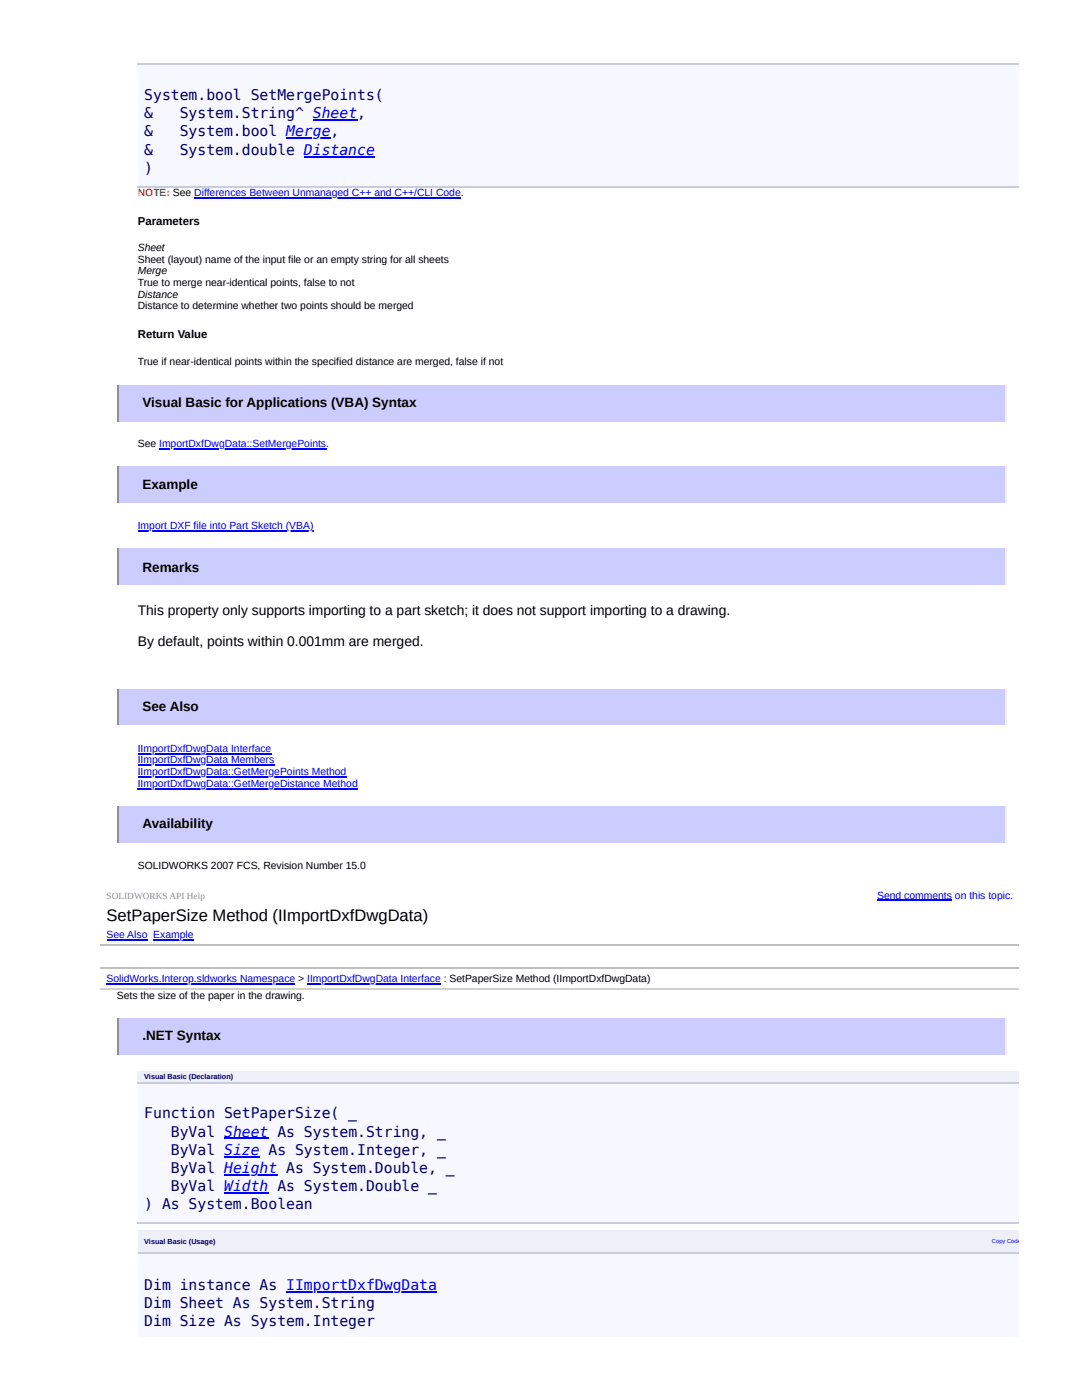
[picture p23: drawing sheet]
<svg xmlns="http://www.w3.org/2000/svg" width="216mm" height="279mm" viewBox="0 0 216 279" stroke-linecap="round" stroke-linejoin="round" font-family="sans-serif">
<defs><g id="words">
<text font-size="3.3" x="21.3" y="183.7">SetPaperSize Method (IImportDxfDwgData)</text>
<g font-size="2.9" fill="#006">
<text x="28.8" y="20">System.bool SetMergePoints(</text>
<text x="28.8" y="23.6">&amp;</text>
<text x="35.9" y="23.6">System.String^ Sheet,</text>
<text x="28.8" y="27.2">&amp;</text>
<text x="35.9" y="27.2">System.bool Merge,</text>
<text x="28.8" y="30.9">&amp;</text>
<text x="28.8" y="34.5">)</text>
<text x="35.9" y="30.9">System.double Distance</text>
<text x="28.8" y="223.2">Function SetPaperSize( _</text>
<text x="34.1" y="226.8">ByVal Sheet As System.String, _</text>
<text x="34.1" y="230.5">ByVal Size As System.Integer, _</text>
<text x="34.1" y="234.1">ByVal Height As System.Double, _</text>
<text x="34.1" y="237.7">ByVal Width As System.Double _</text>
<text x="28.8" y="241.4">) As System.Boolean</text>
<text x="28.8" y="257.4">Dim instance As IImportDxfDwgData</text>
<text x="28.8" y="261.1">Dim Sheet As System.String</text>
<text x="28.8" y="264.7">Dim Size As System.Integer</text>
</g>
<g font-size="2.8">
<text x="27.5" y="122.7">This property only supports importing to a part sketch; it does not support importing to a drawing.</text>
<text x="27.5" y="129">By default, points within 0.001mm are merged.</text>
</g>
<g font-size="2.7">
<text x="28.4" y="81.2">Visual Basic for Applications (VBA) Syntax</text>
<text x="28.4" y="97.6">Example</text>
<text x="28.4" y="114.2">Remarks</text>
<text x="28.4" y="141.9">See Also</text>
<text x="28.4" y="165.3">Availability</text>
<text x="28.4" y="207.6">.NET Syntax</text>
</g>
<g font-size="2.3">
<text x="27.5" y="44.9">Parameters</text>
<text x="27.5" y="67.5">Return Value</text>
</g>
<text font-size="2.1" fill="#f00" x="27.5" y="39.2">NOTE: See Differences Between Unmanaged C++ and C++/CLI Code.</text>
<g font-size="2.1">
<text x="27.5" y="50.1">Sheet</text>
<text x="27.5" y="52.4">Sheet (layout) name of the input file or an empty string for all sheets</text>
<text x="27.5" y="54.7">Merge</text>
<text x="27.5" y="57.1">True to merge near-identical points, false to not</text>
<text x="27.5" y="59.4">Distance</text>
<text x="27.5" y="61.8">Distance to determine whether two points should be merged</text>
<text x="27.5" y="72.9">True if near-identical points within the specified distance are merged, false if not</text>
<text x="27.5" y="89.3">See ImportDxfDwgData::SetMergePoints.</text>
<text x="27.5" y="173.4">SOLIDWORKS 2007 FCS, Revision Number 15.0</text>
<text x="23.3" y="199.3">Sets the size of the paper in the drawing.</text>
</g>
<g font-size="2.1" fill="#00f">
<text x="27.5" y="105.6">Import DXF file into Part Sketch (VBA)</text>
<text x="27.5" y="150">IImportDxfDwgData Interface</text>
<text x="27.5" y="152.3">IImportDxfDwgData Members</text>
<text x="27.5" y="154.7">IImportDxfDwgData::GetMergePoints Method</text>
<text x="27.5" y="157">IImportDxfDwgData::GetMergeDistance Method</text>
<text x="175" y="179.3">Send comments on this topic.</text>
<text x="21.3" y="187.1">See Also Example</text>
<text x="21.3" y="195.9">SolidWorks.Interop.sldworks Namespace &gt; IImportDxfDwgData Interface : SetPaperSize Method (IImportDxfDwgData)</text>
</g>
<text font-size="1.9" fill="#8c8c8c" x="21.3" y="179.3">SOLIDWORKS API Help</text>
<g font-size="1.4" fill="#006">
<text x="28.8" y="215.4">Visual Basic (Declaration)</text>
<text x="28.8" y="248.4">Visual Basic (Usage)</text>
</g>
<text font-size="1.2" fill="#00f" x="197.9" y="248">Copy Code</text>
</g></defs>
<path d="M27.5 12.7h175.7v24.4h-175.7z" fill="#f7f7ff"/>
<path d="M27.5 12.8h175.7M27.5 37.2h175.7" fill="none" stroke="#c8cdde" stroke-width=".26"/>
<path d="M23.3 76.8h177.6v7.3h-177.6z" fill="#ccf"/>
<path d="M200.7 76.8v7.3" fill="none" stroke="#eee" stroke-width=".26"/>
<path d="M23.5 76.8v7.3" fill="none" stroke="#9a9a9a" stroke-width=".26"/>
<path d="M23.3 93.2h177.6v7.2h-177.6z" fill="#ccf"/>
<path d="M200.7 93.2v7.2" fill="none" stroke="#eee" stroke-width=".26"/>
<path d="M23.5 93.2v7.2" fill="none" stroke="#9a9a9a" stroke-width=".26"/>
<path d="M23.3 109.5h177.6v7.3h-177.6z" fill="#ccf"/>
<path d="M200.7 109.5v7.3" fill="none" stroke="#eee" stroke-width=".26"/>
<path d="M23.5 109.5v7.3" fill="none" stroke="#9a9a9a" stroke-width=".26"/>
<path d="M23.3 137.5h177.6v7h-177.6z" fill="#ccf"/>
<path d="M200.7 137.5v7" fill="none" stroke="#eee" stroke-width=".26"/>
<path d="M23.5 137.5v7" fill="none" stroke="#9a9a9a" stroke-width=".26"/>
<path d="M23.3 160.9h177.6v7.3h-177.6z" fill="#ccf"/>
<path d="M200.7 160.9v7.3" fill="none" stroke="#eee" stroke-width=".26"/>
<path d="M23.5 160.9v7.3" fill="none" stroke="#9a9a9a" stroke-width=".26"/>
<path d="M20 176.7h183.2v20.8h-183.2z" fill="#fff"/>
<path d="M20 188.5h183.2M20 193.2h183.2" fill="none" stroke="#c0c0c0" stroke-width=".26"/>
<path d="M20 193.3h183.2v3.9h-183.2z" fill="#fff"/>
<path d="M20 197.4h183.2" fill="none" stroke="#d0d0d0" stroke-width=".26"/>
<path d="M23.3 203.2h177.6v7.3h-177.6z" fill="#ccf"/>
<path d="M200.7 203.2v7.3" fill="none" stroke="#eee" stroke-width=".26"/>
<path d="M23.5 203.2v7.3" fill="none" stroke="#9a9a9a" stroke-width=".26"/>
<g fill="#efeff7">
<path d="M27.5 213.8h154.7v2.4h-154.7z"/>
<path d="M182.2 213.8h21v2.4h-21z"/>
</g>
<path d="M27.5 216.2h175.7v28h-175.7z" fill="#f7f7ff"/>
<path d="M27.5 216h175.7M27.5 244.1h175.7" fill="none" stroke="#c8cdde" stroke-width=".26"/>
<g fill="#efeff7">
<path d="M27.5 245.5h102.5v4.7h-102.5z"/>
<path d="M130 245.5h73.2v4.7h-73.2z"/>
</g>
<path d="M27.5 250.2h175.7v16.6h-175.7z" fill="#f7f7ff"/>
<path d="M27.5 250h175.7" fill="none" stroke="#c8cdde" stroke-width=".26"/>
<g fill="none" stroke="#00f" stroke-width=".26">
<path d="M38.8 39.6h53.2M57.1 27.6h8.9M60.7 31.3h14.1M62.4 24h8.9M31.8 89.7h33.3M27.5 106h35.1M27.5 150.4h26.7M27.5 152.7h27.2M27.5 155.1h41.6M27.5 157.4h43.9M175 179.7h15M21.3 187.5h8.1"/>
<path d="M21.3 196.3h37.6M30.6 187.5h8M61.3 196.3h26.7M44.7 227.2h8.9M44.7 230.8h7.1M44.7 234.5h10.6M44.7 238.1h8.9M57.1 257.8h30.1"/>
</g>
<use href="#words"/>
</svg>
